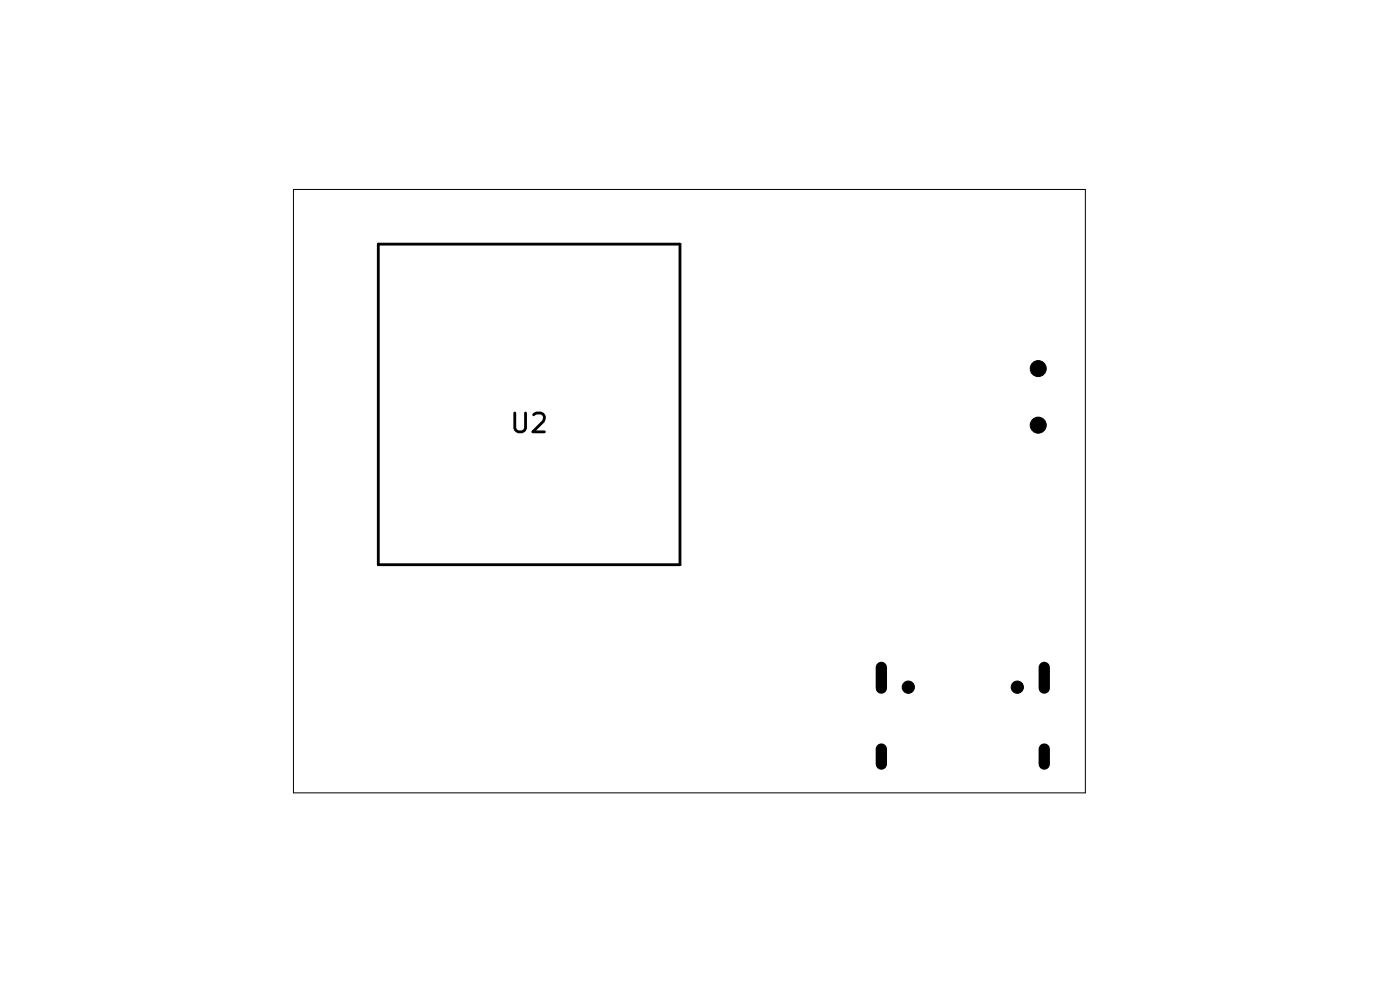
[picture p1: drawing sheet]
<svg xmlns="http://www.w3.org/2000/svg" width="297mm" height="210mm" viewBox="0 0 297 210" stroke-linecap="round" stroke-linejoin="round" font-family="sans-serif">
<defs><g id="words">
<text font-size="4" x="107.9" y="92.8">U2</text>
</g></defs>
<path d="M80.3 51.8h64v68h-64z" fill="none" stroke="#000" stroke-width=".6"/>
<path d="M62.3 40.2h168v128h-168z" fill="none" stroke="#000" stroke-width=".21"/>
<g fill="#000" stroke="#000" stroke-width=".21">
<circle cx="220.3" cy="78.2" r="1.7"/>
<circle cx="220.3" cy="90.2" r="1.7"/>
<circle cx="192.7" cy="145.8" r="1.3"/>
<circle cx="215.8" cy="145.8" r="1.3"/>
</g>
<path d="M187 141.6v4.4M187 158.9v3.2M221.5 141.6v4.4M221.5 158.9v3.2" fill="none" stroke="#000" stroke-width="2.4"/>
<use href="#words"/>
</svg>
